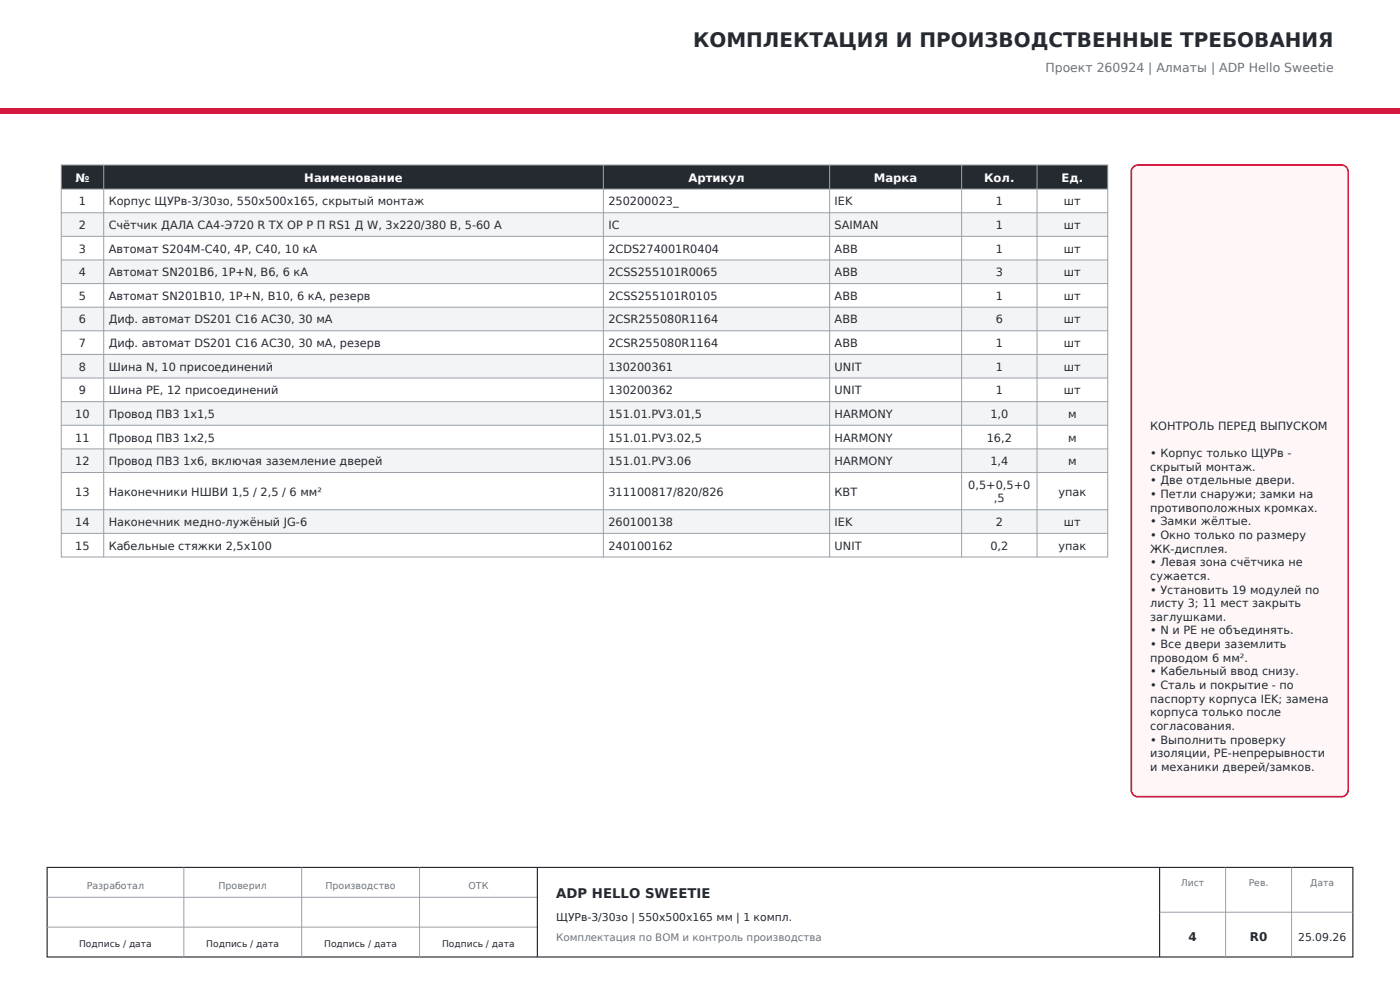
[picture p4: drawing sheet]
<svg xmlns="http://www.w3.org/2000/svg" width="297mm" height="210mm" viewBox="0 0 297 210" stroke-linecap="round" stroke-linejoin="round" font-family="sans-serif">
<defs><g id="words">
<text font-size="4.2" fill="#252a31" x="147" y="10">КОМПЛЕКТАЦИЯ И ПРОИЗВОДСТВЕННЫЕ ТРЕБОВАНИЯ</text>
<text font-size="2.8" fill="#252a31" x="118" y="190.5">ADP HELLO SWEETIE</text>
<text font-size="2.6" fill="#6d747c" x="221.8" y="15.2">Проект 260924 | Алматы | ADP Hello Sweetie</text>
<g font-size="2.5" fill="#fff">
<text x="16" y="38.5">№</text>
<text x="64.6" y="38.5">Наименование</text>
<text x="146" y="38.5">Артикул</text>
<text x="185.4" y="38.5">Марка</text>
<text x="208.8" y="38.5">Кол.</text>
<text x="225.2" y="38.5">Ед.</text>
</g>
<g font-size="2.5" fill="#252a31">
<text x="252.1" y="199.7">4</text>
<text x="265.1" y="199.7">R0</text>
</g>
<g font-size="2.4" fill="#252a31">
<text x="16.7" y="43.6">1</text>
<text x="23.1" y="43.6">Корпус ЩУРв-3/30зо, 550x500x165, скрытый монтаж</text>
<text x="129.1" y="43.6">250200023_</text>
<text x="177.1" y="43.6">IEK</text>
<text x="211.2" y="43.6">1</text>
<text x="225.7" y="43.6">шт</text>
<text x="16.7" y="48.6">2</text>
<text x="16.7" y="53.6">3</text>
<text x="23.1" y="48.6">Счётчик ДАЛА СА4-Э720 R TX OP P П RS1 Д W, 3x220/380 В, 5-60 А</text>
<text x="23.1" y="53.6">Автомат S204M-C40, 4P, C40, 10 кА</text>
<text x="129.1" y="48.6">IC</text>
<text x="129.1" y="53.6">2CDS274001R0404</text>
<text x="177.1" y="48.6">SAIMAN</text>
<text x="177.1" y="53.6">ABB</text>
<text x="211.2" y="48.6">1</text>
<text x="211.2" y="53.6">1</text>
<text x="225.7" y="48.6">шт</text>
<text x="225.7" y="53.6">шт</text>
<text x="16.7" y="58.6">4</text>
<text x="23.1" y="58.6">Автомат SN201B6, 1P+N, B6, 6 кА</text>
<text x="129.1" y="58.6">2CSS255101R0065</text>
<text x="177.1" y="58.6">ABB</text>
<text x="211.2" y="58.6">3</text>
<text x="225.7" y="58.6">шт</text>
<text x="16.7" y="63.6">5</text>
<text x="23.1" y="63.6">Автомат SN201B10, 1P+N, B10, 6 кА, резерв</text>
<text x="129.1" y="63.6">2CSS255101R0105</text>
<text x="177.1" y="63.6">ABB</text>
<text x="211.2" y="63.6">1</text>
<text x="225.7" y="63.6">шт</text>
<text x="16.7" y="68.6">6</text>
<text x="23.1" y="68.6">Диф. автомат DS201 C16 AC30, 30 мА</text>
<text x="129.1" y="68.6">2CSR255080R1164</text>
<text x="177.1" y="68.6">ABB</text>
<text x="211.2" y="68.6">6</text>
<text x="225.7" y="68.6">шт</text>
<text x="16.7" y="73.6">7</text>
<text x="23.1" y="73.6">Диф. автомат DS201 C16 AC30, 30 мА, резерв</text>
<text x="129.1" y="73.6">2CSR255080R1164</text>
<text x="177.1" y="73.6">ABB</text>
<text x="211.2" y="73.6">1</text>
<text x="225.7" y="73.6">шт</text>
<text x="16.7" y="78.6">8</text>
<text x="16.7" y="83.6">9</text>
<text x="23.1" y="78.6">Шина N, 10 присоединений</text>
<text x="23.1" y="83.6">Шина PE, 12 присоединений</text>
<text x="129.1" y="78.6">130200361</text>
<text x="129.1" y="83.6">130200362</text>
<text x="177.1" y="78.6">UNIT</text>
<text x="177.1" y="83.6">UNIT</text>
<text x="211.2" y="78.6">1</text>
<text x="211.2" y="83.6">1</text>
<text x="225.7" y="78.6">шт</text>
<text x="225.7" y="83.6">шт</text>
<text x="16" y="88.7">10</text>
<text x="23.1" y="88.7">Провод ПВ3 1x1,5</text>
<text x="129.1" y="88.7">151.01.PV3.01,5</text>
<text x="177.1" y="88.7">HARMONY</text>
<text x="210.1" y="88.7">1,0</text>
<text x="226.6" y="88.7">м</text>
<text x="16" y="93.7">11</text>
<text x="23.1" y="93.7">Провод ПВ3 1x2,5</text>
<text x="129.1" y="93.7">151.01.PV3.02,5</text>
<text x="177.1" y="93.7">HARMONY</text>
<text x="209.3" y="93.7">16,2</text>
<text x="226.6" y="93.7">м</text>
<text x="244" y="91.2">КОНТРОЛЬ ПЕРЕД ВЫПУСКОМ</text>
<text x="16" y="98.7">12</text>
<text x="23.1" y="98.7">Провод ПВ3 1x6, включая заземление дверей</text>
<text x="129.1" y="98.7">151.01.PV3.06</text>
<text x="177.1" y="98.7">HARMONY</text>
<text x="210.1" y="98.7">1,4</text>
<text x="226.6" y="98.7">м</text>
<text x="244" y="97">• Корпус только ЩУРв -</text>
<text x="244" y="99.9">скрытый монтаж.</text>
<text x="16" y="105.1">13</text>
<text x="23.1" y="105.1">Наконечники НШВИ 1,5 / 2,5 / 6 мм²</text>
<text x="129.1" y="105.1">311100817/820/826</text>
<text x="177.1" y="105.1">КВТ</text>
<text x="205.4" y="103.7">0,5+0,5+0</text>
<text x="210.9" y="106.6">,5</text>
<text x="224.5" y="105.1">упак</text>
<text x="244" y="102.8">• Две отдельные двери.</text>
<text x="244" y="105.7">• Петли снаружи; замки на</text>
<text x="16" y="111.6">14</text>
<text x="23.1" y="111.6">Наконечник медно-лужёный JG-6</text>
<text x="129.1" y="111.6">260100138</text>
<text x="177.1" y="111.6">IEK</text>
<text x="211.2" y="111.6">2</text>
<text x="225.7" y="111.6">шт</text>
<text x="244" y="108.5">противоположных кромках.</text>
<text x="244" y="111.4">• Замки жёлтые.</text>
<text x="16" y="116.6">15</text>
<text x="23.1" y="116.6">Кабельные стяжки 2,5x100</text>
<text x="129.1" y="116.6">240100162</text>
<text x="177.1" y="116.6">UNIT</text>
<text x="210.1" y="116.6">0,2</text>
<text x="224.5" y="116.6">упак</text>
<text x="244" y="114.3">• Окно только по размеру</text>
<text x="244" y="117.2">ЖК-дисплея.</text>
<text x="244" y="120.1">• Левая зона счётчика не</text>
<text x="244" y="123">сужается.</text>
<text x="244" y="125.9">• Установить 19 модулей по</text>
<text x="244" y="128.8">листу 3; 11 мест закрыть</text>
<text x="244" y="131.7">заглушками.</text>
<text x="244" y="134.6">• N и PE не объединять.</text>
<text x="244" y="137.5">• Все двери заземлить</text>
<text x="244" y="140.4">проводом 6 мм².</text>
<text x="244" y="143.3">• Кабельный ввод снизу.</text>
<text x="244" y="146.1">• Сталь и покрытие - по</text>
<text x="244" y="149">паспорту корпуса IEK; замена</text>
<text x="244" y="151.9">корпуса только после</text>
<text x="244" y="154.8">согласования.</text>
<text x="244" y="157.7">• Выполнить проверку</text>
<text x="244" y="160.6">изоляции, PE-непрерывности</text>
<text x="244" y="163.5">и механики дверей/замков.</text>
</g>
<g font-size="2.3" fill="#252a31">
<text x="118" y="195.3">ЩУРв-3/30зо | 550x500x165 мм | 1 компл.</text>
<text x="275.4" y="199.7">25.09.26</text>
</g>
<text font-size="2.2" fill="#6d747c" x="118" y="199.7">Комплектация по BOM и контроль производства</text>
<g font-size="2" fill="#6d747c">
<text x="18.4" y="188.5">Разработал</text>
<text x="46.3" y="188.5">Проверил</text>
<text x="69.1" y="188.5">Производство</text>
<text x="99.4" y="188.5">ОТК</text>
<text x="250.5" y="188">Лист</text>
<text x="264.9" y="188">Рев.</text>
<text x="277.9" y="188">Дата</text>
</g>
<g font-size="1.9" fill="#252a31">
<text x="16.8" y="200.9">Подпись / дата</text>
<text x="43.8" y="200.9">Подпись / дата</text>
<text x="68.8" y="200.9">Подпись / дата</text>
<text x="93.8" y="200.9">Подпись / дата</text>
</g>
</g></defs>
<path d="M0 23h297v1.2h-297z" fill-rule="evenodd" fill="#d7193f"/>
<path d="M10 184h277v19h-277zM114 184v19M246 184v19" fill="none" stroke="#252a31" stroke-width=".25"/>
<path d="M10 196.7h104M10 190.3h104M39 184v19M64 184v19M89 184v19M246 193.5h41M260 184v19M274 184v19" fill="none" stroke="#9aa1a8" stroke-width=".21"/>
<path d="M13 35h222v5.1h-222z" fill-rule="evenodd" fill="#252a31"/>
<path d="M13 40.1h222v5h-222z" fill-rule="evenodd" fill="#fff"/>
<path d="M13 45.1h222v5h-222z" fill-rule="evenodd" fill="#f2f4f6"/>
<path d="M13 50.1h222v5h-222z" fill-rule="evenodd" fill="#fff"/>
<path d="M13 55.1h222v5.1h-222z" fill-rule="evenodd" fill="#f2f4f6"/>
<path d="M13 60.2h222v5h-222z" fill-rule="evenodd" fill="#fff"/>
<path d="M13 65.2h222v5h-222z" fill-rule="evenodd" fill="#f2f4f6"/>
<path d="M13 70.2h222v5h-222z" fill-rule="evenodd" fill="#fff"/>
<path d="M13 75.2h222v5h-222z" fill-rule="evenodd" fill="#f2f4f6"/>
<path d="M13 80.2h222v5h-222z" fill-rule="evenodd" fill="#fff"/>
<path d="M13 85.2h222v5h-222z" fill-rule="evenodd" fill="#f2f4f6"/>
<path d="M13 90.2h222v5h-222z" fill-rule="evenodd" fill="#fff"/>
<path d="M13 95.2h222v5h-222z" fill-rule="evenodd" fill="#f2f4f6"/>
<path d="M13 100.2h222v7.9h-222z" fill-rule="evenodd" fill="#fff"/>
<path d="M13 108.1h222v5h-222z" fill-rule="evenodd" fill="#f2f4f6"/>
<path d="M13 113.1h222v5h-222z" fill-rule="evenodd" fill="#fff"/>
<g fill="none" stroke="#9aa1a8" stroke-width=".21">
<path d="M13 35h222v83.1h-222zM22 35v83.1M128 35v83.1M176 35v83.1M204 35v83.1M220 35v83.1M13 40.1h222M13 45.1h222M13 50.1h222M13 55.1h222M13 60.2h222M13 65.2h222"/>
<path d="M13 70.2h222M13 75.2h222M13 80.2h222M13 85.2h222M13 90.2h222M13 95.2h222M13 100.2h222M13 108.1h222M13 113.1h222"/>
</g>
<path d="M240.3 35.6l.7-.5 .4-.1h43.2a1.41 1.41 0 0 1 1.4 1.4v131.2a1.41 1.41 0 0 1-1.4 1.4h-43.2a1.41 1.41 0 0 1-1.4-1.4v-131.2z" fill-rule="evenodd" fill="#fff6f7" stroke="#d7193f" stroke-width=".35"/>
<use href="#words"/>
</svg>
